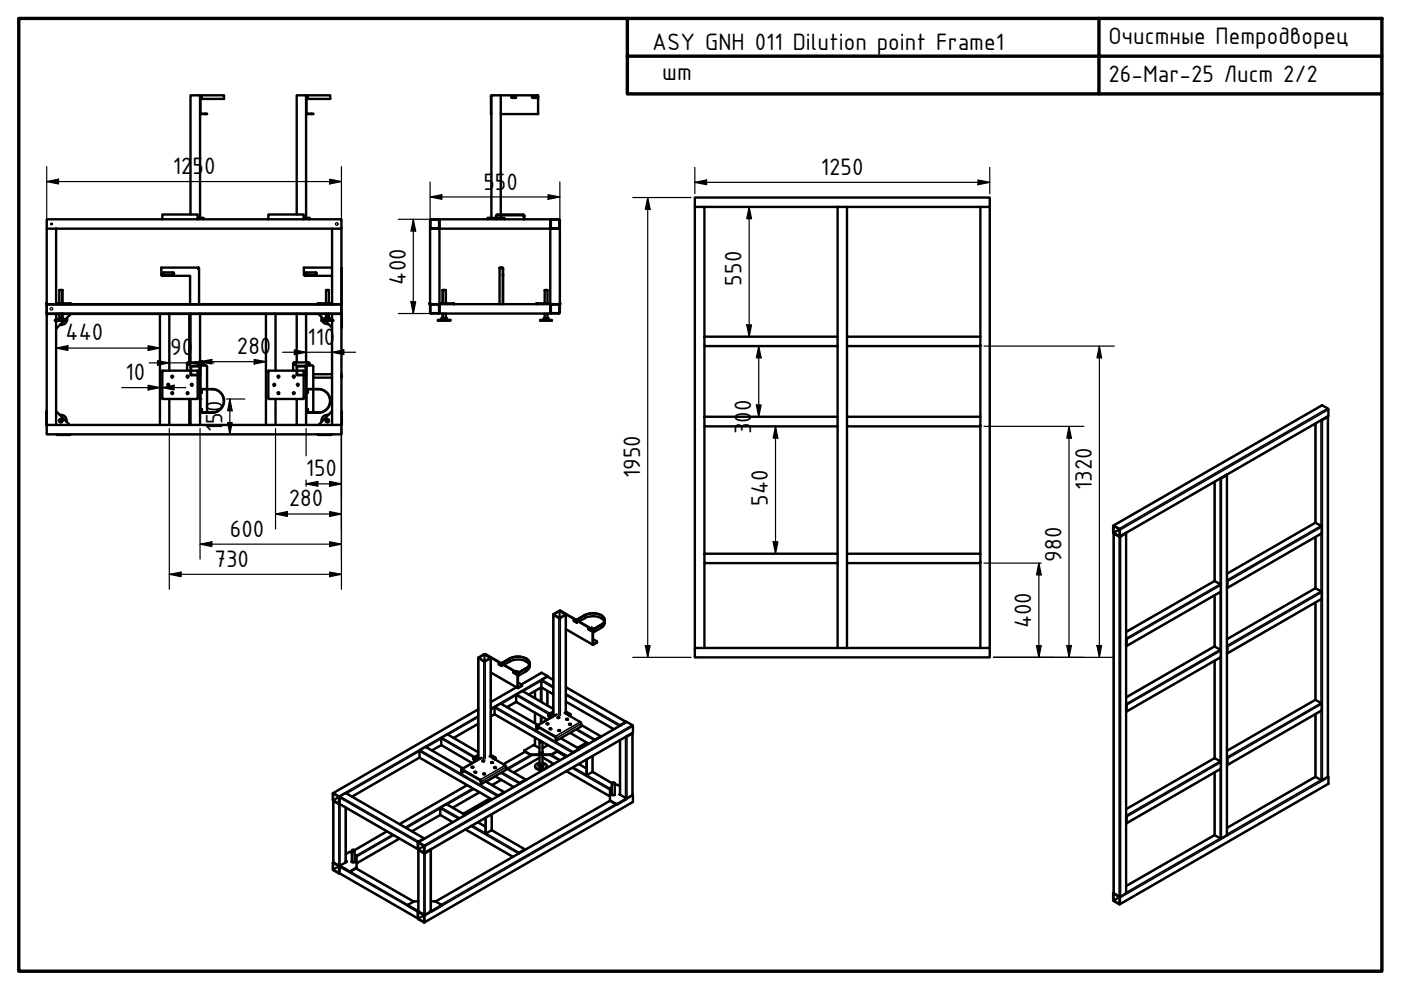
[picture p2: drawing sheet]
<svg xmlns="http://www.w3.org/2000/svg" width="297mm" height="210mm" viewBox="0 0 297 210" stroke-linecap="round" stroke-linejoin="round" font-family="sans-serif">
<defs><g id="words">
<g font-size="5.4">
<text x="138.3" y="10.6">ASY GNH 011 Dilution point Frame1</text>
<text x="235" y="9.4">Очистные Петродворец</text>
<text x="140.4" y="16.9">шт</text>
<text x="235" y="17.4">26-Mar-25 Лист 2/2</text>
<text x="36.6" y="36.9">12</text>
<text x="40.8" y="36.9">5</text>
<text x="43.3" y="36.9">0</text>
<text x="102.5" y="40.2">5</text>
<text x="104.9" y="40.2">5</text>
<text x="107.4" y="40.2">0</text>
<text x="174" y="37.1">1250</text>
<text x="86.1" y="60.3" transform="rotate(-90 86.1 60.3)">400</text>
<text x="157.2" y="60.6" transform="rotate(-90 157.2 60.6)">550</text>
<text x="13.9" y="72.2">440</text>
<text x="36.1" y="75.4">90</text>
<text x="50.2" y="75.1">280</text>
<text x="65.2" y="73.1">110</text>
<text x="26.6" y="80.6">10</text>
<text x="47.2" y="89.9" transform="rotate(-90 47.2 89.9)">50</text>
<text x="159.3" y="89.6" transform="rotate(-90 159.3 89.6)">0</text>
<text x="159.3" y="87.1" transform="rotate(-90 159.3 87.1)">0</text>
<text x="47.2" y="91.7" transform="rotate(-90 47.2 91.7)">1</text>
<text x="159.3" y="92" transform="rotate(-90 159.3 92)">3</text>
<text x="64.8" y="101">150</text>
<text x="135.7" y="101.4" transform="rotate(-90 135.7 101.4)">1950</text>
<text x="61.2" y="107.4">280</text>
<text x="162.8" y="107.2" transform="rotate(-90 162.8 107.2)">540</text>
<text x="231.5" y="103.9" transform="rotate(-90 231.5 103.9)">1320</text>
<text x="48.7" y="113.8">600</text>
<text x="225.1" y="119.1" transform="rotate(-90 225.1 119.1)">980</text>
<text x="45.5" y="120.2">730</text>
<text x="218.7" y="133.2" transform="rotate(-90 218.7 133.2)">400</text>
</g>
</g></defs>
<!-- layer: Visible (ISO) -->
<g fill="none" stroke="#000" stroke-width=".51">
<path d="M42.4 20.2h-2v25.3M42.4 24l.2 .2M42.5 24l.1 .1M42.5 24l-.1-3.8v26M42.6 24.1h1.3l-1.3 .1M42.8 20.2h4.7v.8h-4.7zM64.9 24l.2 .2h1.3l-1.4-.2M64.9 20.2h-2v25.3M65 24l-.1-3.8v26M65.2 20.2h4.8v.8h-4.8zM104.1 20.5l.1 3.7M104.2 20.2l-.1 .3"/>
<path d="M106.2 20.2v25.3M108.5 20.5l-.1 .1 .1 .2M108.5 20.4h.8M109.1 20.4v.4M109.3 20.5l.1 .1-.1 .2h-.8M109.4 20.5v.2M112.9 20.5l-.1 .1 .1 .2M112.9 20.8h.8M112.9 20.4h.8M113.4 20.4v.4M113.8 20.2l.3 .3M113.8 20.2h-9.6v26"/>
<path d="M113.9 20.2h.2v.8M114.1 20.5v3.7h-7.9M9.9 48.5v-2h62.5v2M9.9 48.5h2v16h-2zM11.9 48.5h58.5M34.4 46.5v-1h7.5v1M34.5 58.5h5.8v6M34.5 57.8h2.2l.2 .2-.2 .2h-2h-.2zM41.9 46.2h1.2v.1h-1.2h1.2v.2M42 57l.2-.2v7.7M42 56.9h.1M42.1 56.7h-7.9v1.5l.3 .3"/>
<path d="M42.1 56.7l.1 .1M42.1 56.7l-.1 .3M56.9 46.5v-1h7.5v1M64.4 46.2h1.3v.1h-1.3h1.3v.2M64.8 58.5h5.6M64.9 57.8h2.1l.2 .2-.2 .2h-2.1M65 57.8l-.3 .2 .3 .2M70.4 48.5h2v16h-2zM70.4 56.7h-6v1.5l.3 .3M72.4 56.9v7.4M72.4 56.8h.1M91.2 48.5h2v16h-2z"/>
<path d="M93 46.6v1.8M93 46.5l.2 .2M93 46.6h-1.7v1.7l.1 .1h1.6M93 46.5l-1.8 .1v1.7l.2 .2h1.6M93.2 46.7v-.2h23.5v2h-23.5v-.2M93.2 46.7v1.6M93.2 48.3l-.2 .2M103.7 46.3h-.3v.2M105.2 45.8l.3-.3h5.4l.3 .3M105.2 46.2h-1.8v.1h1.8M105.2 45.8v.7M105.3 46.5v-.7l.2-.2h5.4l.1 .2v.7"/>
<path d="M105.3 46.2h1.6v.1h-1.6h1.6v.2M105.9 56.8h.7l.1 1.7-.1-1.5M105.9 56.8h.6M105.9 56.8v7.7M106.2 45.6v.6M106.5 56.8l.1 .2M106.5 56.8v.1M106.5 56.8l.1 .1M106.6 58.5v6M106.7 58.5v6M111.2 45.8v.7M116.7 48.3l.2 .2"/>
<path d="M116.9 46.6l1.7 .1-.1 1.7h-1.6M116.9 46.5l1.7 .1 .1 1.7-.2 .2M116.9 46.6v1.8M116.9 46.5l-.2 .2M118.5 48.5h.2v16h-.2M118.5 48.5h-1.8v15.8M147.3 43.9v-2h62.5v2M149.4 43.9h30.2v27.5M177.6 43.9v27.5M179.6 43.9h28.3M207.9 43.9h1.9v93.5h-62.5v-93.5h2.1v27.5M207.9 43.9v27.5"/>
<path d="M9.9 64.3v2.2h62.5v-2.2M9.9 66.6h2v23.5h-2zM9.9 66.6v-2h62.5v2M11.9 64.3h3v.2h-2.9v-.2M11.9 64.5h.1M11.9 66.6h22M12.1 66.6l-.2 .1M12.5 67.5h.9M12.5 67.5h.1M12.6 61.5h.6v2.8M12.6 61.5h.7M12.6 61.5v2.8"/>
<path d="M12.6 66.5v1M12.7 67.5v.3M13.2 61.5h.1M13.2 66.5v1M13.3 67.8v-.3h.1v.3h-1M13.3 67.5h-.9v.3M13.3 61.5v2.8M13.3 66.5v1M13.3 67.5h.1M13.4 67.8h.1M13.4 67.5v.3M13.4 67.5h.1"/>
<path d="M14.1 67.8l.1 .2h-2.6v-.2h2.5v.2M14.2 67.4a1.25 1.25 0 0 1-1.5 1.5M14.9 64.3l.1 .2M14.9 64.5h52.5M15 66.6l-3.1 3.1M35.9 66.6v12M39.7 79.7v.3M39.9 76.8l-.3 .3 .1 1.5M40 79.8l-.2 .2M40 76.8h2.8M40.1 66.6v10.2M40.1 77.1v.2"/>
<path d="M40.4 78.6h-6v6h7.5v-5M40.4 66.6v10.2M40.4 77.8v1.6M40.4 79.4l.2 .2h1.6l.2-.2M40.4 77.8l.2-.2h1.6l.2 .2M40.5 78.6h1.4v.9M40.5 79.4h1.8M40.6 77.7h1.6M40.6 77.7l-.1 1.7M42.2 77.7l.1 1.7M42.4 77.5l.1 10zM42.4 66.6v10.2"/>
<path d="M42.5 77.5h1.1M42.9 76.8l.3 .3M43.1 77.1v.4M43.6 77.4l.3 .4v9.4l-.2 .3M56.4 66.6h-22.5v23.5h2M58.4 66.6v12M62.1 79.7v.3M62.4 76.8h3M62.5 76.8l-.4 .3v1.5M62.5 79.8l-.2 .2M62.9 79.4l.2 .2M62.9 78.6h-6v6h7.5v-5"/>
<path d="M62.9 66.6v10.2M63 78.6h1.4v.9M63 79.4l.1 .1M63.1 77.7l-.1 1.7M63.1 77.6l-.2 .2v1.6M63.1 79.5h1.6M63.1 79.6h1.6M63.1 77.7h1.6M63.1 77.6h1.6M64.7 77.6l.2 .2M64.7 77.7l.1 1.7M64.8 79.4l-.1 .1"/>
<path d="M64.9 77.5l.1 10zM64.9 66.6v10.2M64.9 79.4l-.2 .2M65 77.5h1.1M65.3 76.8l.3 .2 .1 .5M66.1 77.4l.3 .4v9.4l-.2 .3M66.4 79.3h4M67.5 64.4l-.1 .2M67.5 64.4h2.7l.1 .2M67.5 66.6l2.9 2.9M68.2 67.8h2.5v.2h-2.5zM68.2 67.2a1.25 1.25 0 0 0 1.4 1.5"/>
<path d="M68.9 67.8h1M68.9 67.8v-.3h.3v.3M68.9 67.8h.1M69 67.5h.8M69 67.5h.1M69.1 61.5h.6M69.1 61.5v2.8M69.1 66.5v1M69.2 67.5h.5v.3M69.7 66.5v1h.2v.3M69.7 61.5v2.8M69.8 67.5h.1"/>
<path d="M69.9 67.8h-.1M70.3 64.3v.2h-2.9v-.2h3M70.3 64.5h.1M70.4 66.6h-14v23.5h2M70.4 66.6h2v23.5h-2zM72.4 79.3v.7M72.4 66.6v2.9M91.2 64.7v1.7l1.8 .1M91.2 64.3h-.2v.2h.2M91.3 64.7v1.7h1.7M91.4 64.5l-.2 .2M91.4 64.5h1.6"/>
<path d="M93 64.5l.2 .2M93 64.6l.1 .1M93 64.6l-1.7 .1M93 67.8h2.5v.2h-2.5zM93 67.8h-.2v.2h.2M93.1 64.7l-.1 1.7M93.2 64.3h.1v.2M93.2 66.3l-.2 .2M93.3 64.3h3v.2M93.6 67.8h.2M93.6 67.8h.1M93.7 67.5h.1"/>
<path d="M93.7 67.8h1.1M93.7 67.8v-.3h1.1l-.1 .3M93.7 67.5h-.1v.3M93.7 67.8h.1M93.8 66.5v1h-.1M93.8 61.5h.7M93.8 67.5h.9M93.8 61.5v2.8M93.8 67.5h.1M93.9 66.5v1M94 61.5h-.2M94 67.5v.3"/>
<path d="M94.5 61.5h-.6v2.8M94.5 61.5v2.8M94.5 66.5v1.3M94.7 67.5h.1M113.7 64.3h3v.2h-3zM113.7 64.5h-20.5v1.8M114.5 67.8h2.5v.2h-2.5zM115.4 67.5h.8M115.4 67.5h.1M115.4 67.8v-.3h-.1v.3h.9M115.4 67.5h.9v.3M115.5 61.5h.6"/>
<path d="M115.5 61.5v2.8M115.5 66.5v1M115.9 67.5v.3M116.1 61.5v2.8M116.1 66.5v1M116.2 67.5h.1M116.7 66.3l.2 .2M116.8 64.7l.1 1.7M116.9 64.6l1.7 .1M116.9 64.6l-.1 .1M116.9 64.5l-.2 .2M118.5 64.5l.2 .2"/>
<path d="M118.5 64.5h-1.8v2h-23.5v-.2M118.6 64.7l-.1 1.7h-1.6M118.7 64.7l-.1 1.7-1.7 .1M118.7 64.3h.1l-.1 .2M149.4 71.4h28.2v2h-28.2zM149.4 73.4v15M177.6 73.4v15M179.6 71.4h28.3v2h-28.3zM179.6 73.4v15M207.9 73.4v15M9.8 87.3v2.6M9.8 89.9l.1 .1"/>
<path d="M9.9 87.2l-.1 .1M9.9 90.1v2h62.5v-2M11.9 90.1h22M11.9 87.2l2.9 2.9M12 92.1l.1 .1M12.7 88a1.25 1.25 0 0 1 1.4 1.4M14.9 92.1l-.1 .1h-2.7M35.9 84.6v5.5M35.9 90.1h4.5M40.1 84.6v5.5M40.4 84.6v5.5h16M41.9 80.3h.5"/>
<path d="M42.4 87.5v2.6M42.8 86.8v.6l-.3 .1M42.8 83.2h.1M42.8 82.6v-.1a4.5 4.5 0 0 1 3.7 .6 2.48 2.48 0 0 1 .8 2.7 2.48 2.48 0 0 1-2.3 1.7M42.8 87.4h.1M42.8 82.6v.6M42.8 82.6h.1M42.8 82.5a4.1 4.1 0 0 1 4.1 .9 2.52 2.52 0 0 1 .4 2.7 2.52 2.52 0 0 1-2.3 1.4M45 87.5h-2.2h2.2M58.4 84.6v5.5M58.4 90.1h4.5M62.9 84.6v5.5h7.5"/>
<path d="M64.4 80.3h.5M64.9 87.5v2.6M65.2 82.6v.6l.1-.6M65.2 87.4l.1-.6v.6l-.3 .1M65.3 87.4h.1M65.3 82.5a4.5 4.5 0 0 1 3.7 .6 2.48 2.48 0 0 1 .8 2.7 2.48 2.48 0 0 1-2.3 1.7M65.3 82.5a4.1 4.1 0 0 1 4.2 .9 2.52 2.52 0 0 1 .3 2.7 2.52 2.52 0 0 1-2.3 1.4M65.3 82.5v.1M65.3 82.6h.1M66.4 80.1h4M67.4 92.1l.1 .1M67.5 87.5h-2.2h2.2"/>
<path d="M69.6 88a1.25 1.25 0 0 0-1.4 1.4M70.3 92.1l-.1 .1h-2.7M70.4 87.2l-2.9 2.9M72.4 87.2l.1 .1M72.5 87.3v2.6M72.5 89.9l-.1 .1M149.4 88.4h28.2v2h-28.2zM149.4 90.4v27M177.6 90.4v27M179.6 88.4h28.3v2h-28.3zM179.6 90.4v27M207.9 90.4v27"/>
<path d="M278.9 89.8v21M281.4 88.3l-1.2 .7M281.5 88.3l-1.3 .8M281.6 88.3v76.4l-1.3 .7-1.4-.7v-13.3M149.4 117.4h28.2v2h-28.2zM149.4 119.4v18M177.6 119.4v18M179.6 117.4h28.3v2h-28.3zM179.6 119.4v18M207.9 119.4v18M236.1 111.4l44.2-25.5 1.3 .8v1.5l-44.2 25.6M236.1 111.5l1.3 .7v1.5l-1.3-.7z"/>
<path d="M236.1 113l.1 76.4M237.4 113.7v-1.4l-1.2-.9-.2 .1v1.4l1.3 .9M237.4 113.7l-.1 .1M238.7 113l-1.3 .7M238.8 113l-1.2 .8h-.3M238.8 113v76.4l-1.2 .7h-.3M257.5 102.2v21M260.1 100.7l-1.3 .7M260.1 100.6v.1l-1.4 .7M260.1 100.6v76.5l-1.4 .7-1.2-.8M278.9 113.9v10.8M278.9 110.8l1.3 .8v1.5l-20 11.6"/>
<path d="M278.9 110.8l-18.8 10.8M101.4 139.5v21.3l.2 .1M101.4 139.4l1.3-.7 1.4 .7v.1l-1.4 .8zM101.5 139.4l1.3-.6 1.2 .7-1.3 .7zM102.7 138.7h.1M102.8 138.7h.1M102.8 138.7l6.8 3.9 .2 .2 .1 3 .7-.4 .1-.2-.9-.5M102.9 138.7l6.6 3.9 .2 .2v3.1l.9-.4 .1-.2M104.1 139.5v21M108 139.6a3.4 3.4 0 0 1 4.2 .7l.1 .5-.5 .7-1.8 1.1-.5-.3M117.3 130.3l1.4-.8 1.3 .8-1.4 .8zM117.3 130.3v21.3l.3 .1"/>
<path d="M117.4 130.3l1.2-.7 1.3 .7-1.2 .7zM118.7 129.5h.1M118.7 129.5l.1 .1M118.7 129.5l6.8 3.9 .2 .3 .1 2.9 .7-.4 .1-.2-.9-.5M118.8 129.6l6.6 3.8 .2 .3v3l.9-.4 .1-.2M120 130.3v21M120 133.4l5.7 3.3M121.6 131.5l.7 .3v.2l-.6-.3zM121.7 131.5l.6 .5M122.4 131.4h.1M122.4 131.4v.1M122.4 131.4l.5 .2v.3"/>
<path d="M122.4 131.4l.5 .4M122.9 131.7l1.1-.6a3.3 3.3 0 0 1 4.1 .7M124 130.4l-1.6 .9 1.6-.9M124 130.4a3.3 3.3 0 0 1 4.1 .7 1.09 1.09 0 0 1-.6 1.4l-1.6 .9 1.6-.9a1.1 1.1 0 0 0 .7-1.1 1.1 1.1 0 0 0-.9-1 4.2 4.2 0 0 0-3.3 0zM124.7 133.3l.7 .3v.2l-.6-.4zM124.8 133.2l.1 .2 .6 .4M125.3 133.6l.2 .1M125.4 133.1l.5 .3zM125.4 133.2l-.1 .1M125.6 133.4l.1 .3M125.9 133.4h.1M128.2 131.5v.7l-.3 .6-2 1.2-.2-.1"/>
<path d="M147.3 137.4v2h62.5v-2M238.8 136.9h.1M238.8 135.4v1.6M238.8 135.5v.1M257.5 137l1.3 .8v1.6l-20 11.5M257.5 123.2l1.3 .7v1.6l-20 11.5M257.5 137l-18.7 10.8M257.5 123.2l-18.7 10.8M257.5 126.3v10.7M260.1 137v1.6M260.1 137l.1 .2M260.1 135.5l18.8-10.8 1.3 .8v1.5l-20 11.6"/>
<path d="M260.1 123.2v1.5M260.1 123.1l.1 .2M260.1 124.6h.1M260.2 138.4h-.1M278.9 127.8v20.6M93.6 158l-2 1.1M101.4 159.5l-6.5-3.8-1.3 .8v1.5l6.5 3.8M101.4 150.4l-30.8 17.8M101.4 153.5l-5.2 3M104.1 142.6l5.7 3.3M104.9 151.4l-.8 .5M105.7 140.6l.6 .3 .1 .3-.6-.3z"/>
<path d="M105.8 140.6l.1 .3 .5 .3M106.5 140.6v.1M106.5 140.6l1.6-1a3.5 3.5 0 0 1 4 .6l.2 .3-.2 .7-.6 .5M106.6 140.5l.3 .3-.4-.2M107 141l-.1-.2 .1 .3M107 140.9l1.1-.6a3.3 3.3 0 0 1 4.1 .6M108.8 142.5l.7 .3 .1 .2-.8-.4zM108.9 142.4l.1 .2 .6 .4-.1-.2M109.5 148.9v-1.6l1.3-.8 6.5 3.8M109.5 148.9l6.5 3.7M109.5 145.7l-5.4 3.2M109.5 148.8l-2 1.1"/>
<path d="M109.5 142.3h.1M109.5 142.3v.2M109.5 142.3l.6 .3M109.6 142.6l.2 .2M111.2 159.1v.2l1.2 .8h4.5l1.3-.8M111.3 159.4l-4.6 2.6M112.3 140.6v.8l-.3 .6-1.9 1.2-.3-.1M113.4 146.5v1.5M113.4 151.1v2.2M113.4 156.4v1.7M114.1 153.7l-7.9-4.5-1.3 .8v1.5l15.3 8.8M114.4 158.6l-1.2-.6-2 1.2 1.2 .7h4.5l1.3-.7v.1"/>
<path d="M114.4 159.4a.32 .32 0 0 0 .3 .4 .32 .32 0 0 0 .3-.4M114.4 154.3l-.6 .4 .1-.7 3.9 2.3v.7l.1 .1v-.7l-.2-.3-3.8-2.2h-.2l.1 .8M114.4 157.2v2.5M114.5 157.1l-.1 .1 .2 .2 .4-.1M114.5 157.1h.1M114.6 157.1l-.2 .1 .2 .2 .3-.1M114.7 145.8h.1M114.8 145.7l-2.7 1.6M115 157.3v2.4M115.9 153.5h.3M116.1 146.5v3.1M116.1 153.5v.1"/>
<path d="M116.1 158h.1M116.2 143.5l-1.4-.9-4.3 2.5M116.2 158l-1.2 .6M116.3 151.7l.6 .4M116.3 151.5v.3l.5 .4M116.5 154.5l.3-.1 .1 .2h-.4zM116.5 151.6h.3M116.5 154.6h.4M117.3 144.2l-1.2-.8-1.3 .9v1.5l2.5 1.4M117.3 150.8l-1 .7 .8 .5M118 151.5l-4.3 2.4M118.2 152.2h.3"/>
<path d="M118.2 159.4l1.5 .8 .2 .3M118.3 152.2h.1M118.4 154.8h.3v.1l-.3 .1zM118.4 155h.3M118.9 156.5l4 2.3M119.7 151.1l3.4 2 .1 .2v.7l-5.3 3.1M120 150.8l1 .7-.3 .2M120 145.7l12.8 7.3M120 148.8l10.1 5.8M120.1 152.5h.3M120.4 151.6h.4M120.7 153.6h.3"/>
<path d="M120.9 155.4l3.9 2.3M121 151.7l-.2 .1M121 151.5l-.1 .4M122.8 158.8l-1.2 .8M122.9 158.8l-1.4 .8M123.2 153.7l4.2 2.4M124.4 157.5l-2 1.1M127.4 156.2l-1.2 .7M127.5 156.1l-1.4 .8M131.4 156.9v11.6M132.7 153.1l-1.2 .8M132.8 153.1l-1.4 .8"/>
<path d="M134 155.5l-1.2 .6M134.1 155.4l-1.4 .8M134.1 155.5v13l-1.3 .8M238.8 150.8h.1M238.8 149.3v1.6M238.8 149.4v.1M257.5 140.1v20.7M278.9 148.4l1.3 .8v1.5l-20 11.5M278.9 148.4l-18.8 10.8M70.7 168.2l1.2 .8v1.4l-1.2-.7zM70.7 169.8v13.1M71.8 170.4l.3 .1"/>
<path d="M72 169.1l.1-.3 1.3-.6 16.6 9.6M72 170.4v.1M72 169.1l-.2-.3-1.2-.6v1.5l1.2 .7M72 170.4h-.2M72 169.1v1.3M72 170.4l-.1 .1M72 170.5l16.6 9.6M73.3 171.2l-.1 11.7M82 176.2l-6.9 4.1M84.7 177.8l-9.1 5.3M88.6 178.7l1.3 .7v1.4l-1.3-.7zM88.6 178.7l.1-.1 1.3 .7v1.5l-.1 .1"/>
<path d="M88.6 180l.1 .2 1.2 .7M88.6 178.6l44.2-25.6 1.4 .8v1.6l-44.2 25.5M88.9 160.6l.1-1.5 1.3-.8 7.9 4.6M88.9 160.6l15.4 8.9M88.9 160.6l-14.3 8.3M89.9 177.9l-1.2 .6M89.9 177.9h.1M90 177.8l-1.3 .6-.1 .3M93.4 172.8v-1.5l1.3-.8 3.6 2.1v.1l.3 .2M93.4 172.8l-6 3.4M93.4 172.8l2.6 1.5M98.5 163.5l-.6 .4 .1-.7 3.9 2.3 .1 .8v-.7l-.2-.3-3.8-2.2h-.2l.1 .8"/>
<path d="M98.7 175.9l10 5.8M99 166.5l-14.3 8.2M100 162.6l.4 .1h-.3zM100 162.7h.3M100.4 160.8l.6 .5M100.4 160.7v.4l.5 .2M100.6 160.8h.3M100.6 163.8h.4M101.3 174.3l1.7 1M101.4 160l-1 .7 .7 .5M101.7 168l-5.7 3.3M102.1 160.7l-4.3 2.4"/>
<path d="M102.3 161.4h.3M102.4 161.3l.1 .1M102.4 164h.4v.1l-.3 .1zM102.5 164.1h.3M103 165.7l3.9 2.3M103 173.4v3.3M103.8 160.3l3.3 2 .2 .2v.7l-5.3 3.1M104.1 160l1 .7-.3 .2M104.1 161.6h.4v.1l-.3 .1zM104.1 161.7h.4M104.1 169.6l-.3-.3-5.4 3.1-.1 .2 .3 .2M104.2 176l7.1 4.1"/>
<path d="M104.3 172.6v3.4l-1.3 .7v-3.3M104.5 160.8h.4M104.8 162.8h.3M104.9 164.6l4 2.3M105.1 160.8l-.2 .2M105.1 160.7l-.1 .4M106.3 165.4l-1.9 1.1M106.9 168l-1.2 .8M107 168l-1.4 .8M107.3 162.9l4.2 2.4-1.3 .8M110.3 166v.1M111.5 165.4l-1.2 .6"/>
<path d="M113.5 162.4a1.3 1.3 0 0 0 1.8 .8M114.2 162.2l.4 .2v.3M114.3 162.1a.44 .44 0 0 0 .4 .3 .44 .44 0 0 0 .4-.3M114.4 160.1v2l.1 .2h.4l.1-.2v-2M114.4 161.7l-.3 .1a.66 .66 0 0 0-.6 .7 .66 .66 0 0 0 .8 .6 1.25 1.25 0 0 0 1.7-.7l-.3-.4-.7-.3M114.4 160.7l-5.5 3.1M114.6 162.4h.5v.2M115 160.6l2.4 1.4M115.2 162.1v.2a.59 .59 0 0 1-1 .2l.2-.6a.33 .33 0 0 0 .3 .5 .33 .33 0 0 0 .3-.5l.2 .2-.1 .3M116 162.4l-.2 .5M119.8 160.1l-.1 .1 .2 .3M119.9 160.5h.1"/>
<path d="M120.1 163.5l9.2 5.4M122.7 162l1.6 .9M124.4 161v3.4M125.6 160.3v3.3l-1.2 .8-.1-3.3M125.6 163.6l4.2 2.4M129.3 169.8l-37 21.3M129.7 166.9l-.4 .2v2.7M129.7 168.3a.32 .32 0 0 0 .3 .3 .32 .32 0 0 0 .3-.3M129.7 166.1v2.4M129.8 166a.26 .26 0 0 0 .2 .3 .26 .26 0 0 0 .3-.3h-.1M130.3 166.6l.6-.2 .5 .3M130.3 166.4l.2 .1"/>
<path d="M130.3 166.1v2.4M131.4 168.5l1.4 .8-1.9 1.1-1.6-.8M131.4 168.5h.1M131.4 168.3v.2M132.8 169.3v.2l-1.9 1.1-1.6-.8M134.1 168.5l.1 1.6-44.2 25.5M238.8 173v1.6M238.8 173.1v.1M257.5 160.8l1.3 .7v1.5l-20 11.6M257.5 160.8l-18.7 10.7M257.5 163.8v13.2M257.5 177.1l-18.7 10.7"/>
<path d="M260.1 160.8h.1M260.1 160.6l.1 .2M260.2 160.8l-.1 1.4M260.2 162.1l-.1 .1M278.9 164.7l-18.8 10.8M281.6 164.6v1.6l-44.2 25.5M70.6 182.9h.1M70.7 182.9l1.2 .8v1.4l-1.2-.7zM70.7 182.9h-.1v1.5l1.2 .8 .2-.1M70.7 182.9l1.1 .6M71.8 183.5l.2 .3M71.8 183.5h.3"/>
<path d="M72 185.1l16.6 9.6M72 183.8v1.3M72 185.1l-.1 .1M72.1 183.5l-.1 .3M72.2 183.5v.1l1.9 1.1 1.5-.8M72.2 183.5h-.1M73.3 182.5l.2 .2M73.3 182.6l.2 .1M73.5 182.7l-1.3 .8M74.6 180.8l-.4-.2-.9 .5M74.6 182.6a.3 .3 0 0 0 .3 .3 .3 .3 0 0 0 .3-.3M74.6 180.6l-.2 .1"/>
<path d="M74.6 182.7h-.1M74.6 180.4v2.4M74.7 180.2h.1a.22 .22 0 0 1 .3 0 .22 .22 0 0 1-.1 .3 .22 .22 0 0 1-.3-.1zM74.7 180.2a.24 .24 0 0 0 .2 .4 .24 .24 0 0 0 .2-.3v-.1M75.2 181.2l.4 .3v2.6l-1.5 .7-1.9-1.1-.1-.2M75.2 182.7h.1M75.2 180.4v2.4M75.5 184.1l12.2 7M86.5 191.9v.2l1.9 1.1 .3-.1M86.5 192l1.9 1.1h.3M88.6 194.7l.1 .2 1.2 .7M88.6 193.4v1.3"/>
<path d="M88.6 193.4l1.3 .7v1.4M88.6 194.7l1.3 .8M88.7 193.2l-.1 .2M88.7 193.2v.1M88.7 191.1h-.9l-1.3 .9M88.7 193.2l-.1 .1M88.7 180.2v13M88.7 193.3l-.1 .1M88.7 193.3l1.2 .6M89.9 193.9l.1 .2v1.5h-.1M91.2 180.1l-1.2 .8M91.3 180.1l-1.2 .8h-.2"/>
<path d="M91.4 180.1v13.1l-1.4 .8-.1-.1M91.4 191.1h.9l1.3 .8-1.9 1.2-.3-.1M93.6 191.9v.2l-1.9 1.1-.3-.1M111.3 180.2l-1.2 .7M111.4 180.1l-1.4 .8M236.1 189.5l1.3 .7v1.5l-1.3-.8zM236.1 189.4h.1M236.2 189.4l-.2 .1v1.4l1.4 .8v-1.4l-.1-.2M236.2 189.4l1.1 .7"/>
<circle cx="113.7" cy="20.6" r=".15"/>
<circle cx="13" cy="67.6" r=".36"/>
<circle cx="13" cy="67.6" r=".32"/>
<circle cx="13" cy="67.6" r=".28"/>
<circle cx="36.5" cy="79.8" r=".19"/>
<circle cx="39.8" cy="79.8" r=".19"/>
<circle cx="40" cy="77.2" r=".19"/>
<circle cx="42.8" cy="77.2" r=".19"/>
<circle cx="59" cy="79.8" r=".19"/>
<circle cx="62.3" cy="79.8" r=".19"/>
<circle cx="62.5" cy="77.2" r=".19"/>
<circle cx="65.3" cy="77.2" r=".19"/>
<circle cx="69.4" cy="67.5" r=".32"/>
<circle cx="69.4" cy="67.5" r=".28"/>
<circle cx="69.4" cy="67.5" r=".36"/>
<circle cx="12.9" cy="89.2" r=".36"/>
<circle cx="12.9" cy="89.2" r=".32"/>
<circle cx="12.9" cy="89.2" r=".28"/>
<circle cx="35.7" cy="81.6" r=".19"/>
<circle cx="36.5" cy="83.3" r=".19"/>
<circle cx="39.8" cy="83.3" r=".19"/>
<circle cx="40.7" cy="81.6" r=".19"/>
<circle cx="58.1" cy="81.6" r=".19"/>
<circle cx="59" cy="83.3" r=".19"/>
<circle cx="62.3" cy="83.3" r=".19"/>
<circle cx="63.1" cy="81.6" r=".19"/>
<circle cx="69.4" cy="89.2" r=".32"/>
<circle cx="69.4" cy="89.2" r=".28"/>
<circle cx="69.4" cy="89.2" r=".36"/>
<circle cx="116.1" cy="153.5" r=".15"/>
<circle cx="116.6" cy="151.5" r=".17"/>
<circle cx="118.4" cy="152.2" r=".17"/>
<circle cx="120.2" cy="152.5" r=".16"/>
<circle cx="120.6" cy="151.5" r=".17"/>
<circle cx="120.8" cy="153.6" r=".15"/>
<circle cx="100.7" cy="160.7" r=".17"/>
<circle cx="100.8" cy="163.7" r=".15"/>
<circle cx="102.4" cy="161.3" r=".17"/>
<circle cx="104.7" cy="160.7" r=".17"/>
<circle cx="104.9" cy="162.8" r=".16"/>
<circle cx="130" cy="166.1" r=".22"/>
</g>
<g fill="#000">
<circle cx="13.3" cy="67.8" r=".25"/>
<circle cx="115.3" cy="67.8" r=".25"/>
<circle cx="129.8" cy="166" r=".25"/>
<circle cx="238.8" cy="174.5" r=".25"/>
</g>
<!-- layer: Visible Narrow (ISO) -->
<g fill="none" stroke="#000" stroke-width=".34">
<path d="M278.9 89.8v21l-18.8 10.9M280.1 89.1v22.4l-20 11.5M280.4 86l-44.2 25.4M280.4 89v76.4M281.4 88.3l.1 76.4M281.5 86.6l-44.2 25.5M281.6 86.8l-44.2 25.6M281.6 88.2l-44.2 25.5M236.2 111.5l-.1 .1M236.2 113.1v76.3M237.3 112.2l-1.2 .7M237.3 113.8v76.3"/>
<path d="M237.4 113.6l-.1 .1M237.4 112.3l-1.2 .7M237.5 113.7h.1M237.6 113.8v76.3M238.7 113.1v76.3M257.6 102.1v21.1l-18.8 10.8M258.7 101.4v22.4l-19.9 11.6M258.9 101.3l.1 76.4M260.1 100.7v76.4M278.9 113.8v10.9l-18.8 10.9M280.1 113.2v12.2l-20 11.5M280.2 111.7l-20 11.6"/>
<path d="M280.2 113l-20 11.6M101.5 139.5v21.3M101.5 139.4v.1M102.7 138.8v1.4M102.8 138.8v1.4M103 138.7h-.1M103.9 139.4v.1M104 139.5v21M108 139.6l.1 .7M111.5 139.6h.1M117.3 130.4v21.2M117.4 130.2v.1"/>
<path d="M118.5 131v20.7M118.6 129.6v1.4M118.7 129.6v1.4M118.8 131v20.7M118.9 129.5l-.1 .1M119.8 130.2v.1M119.9 130.4v20.9M120 133.4l5.8 3.3M121.8 131.7h-.1M122.3 132h.1M122.4 131.3v.3M122.8 131.6h.1"/>
<path d="M122.9 131.7v.1M124 130.4v.7M124.9 133.4l-.1 .1M125.4 133.7l-.1 .1M125.5 133.1l-.1 .1M125.5 133.4h-.1M125.7 133.7h-.1M125.9 133.4v.6M126.5 136.2v.1M127.5 132.5v.6M127.5 130.4h.1M257.6 126.2v10.9l-18.8 10.8"/>
<path d="M258.7 125.5v12.2l-19.9 11.5M258.7 139.4v22l-19.9 11.5M258.8 139.3l-20 11.5M258.8 138l-20 11.5M258.8 125.4l-20 11.5M258.8 124.1l-20 11.5M260.1 137.1h.1M260.1 124.6h.1M260.1 123.2h.1M260.2 138.4h-.1M278.9 127.7v20.7l-18.8 10.8M280.1 127.1v22l-20 11.4"/>
<path d="M280.2 125.6l-20 11.6M280.2 126.9l-20 11.5M89.1 159l16.6 9.6M90.2 158.4l7.9 4.6M90.4 158.4l3.2-1.8 6.9 4M91.6 159.1l2-1.2 6.6 3.9M93.7 156.4l7 4.1M94.8 155.7l6.6 3.8M101.4 150.5l-30.7 17.7M101.4 151.8l-29.6 17M101.4 152.1l-6.4 3.7M101.4 153.4l-5.3 3"/>
<path d="M102.6 140.2v20.7M102.9 140.2v20.7M104.1 142.6l5.8 3.3M104.1 150.6l.8-.5 16.5 9.6M104.1 151.9l.8-.5 15.4 8.9M105 149.8l16.6 9.6M105.9 140.9h-.1M106.1 149.2l7.9 4.6M106.3 149.2l3.1-1.8 6.9 4M106.4 141.2h-.1M106.5 140.5v.3M107 140.9h.1"/>
<path d="M107.4 149.9l2-1.2 6.7 3.9M109 142.6l-.1 .1M109.5 145.8l-5.4 3.1M109.5 142.9l-.1 .1M109.6 142.3h-.1M109.6 147.2l7 4.1M109.6 142.6h-.1M109.8 142.9h-.1M110 142.6l-.1 .6M110 142.6l.1 .6M110.6 145.4v.1M110.7 146.5l6.6 3.8"/>
<path d="M111.2 159.2v.1M111.3 159.4l-4.5 2.7M111.5 141.7l.1 .6M112.4 159.9v.2M112.6 159.9v.2M113.5 146.5v1.6M113.5 151.1v2.3M113.5 156.4v1.7M114.6 145.9v2.8M114.6 151.8v1.6M114.9 144.1l2.4 1.4M114.9 142.7l-4.3 2.4"/>
<path d="M114.9 145.9v3M114.9 151.9v1.4M116 143.5l1.3 .7M116 143.3l-11.9 6.9M116 146.5v3M116 153.5v.1M116 157.9v.1M116.4 151.7v.2M116.8 159.9v.2M116.9 159.9v.2M117.3 145.9l-2.5-1.5-3.9 2.2M117.3 147.2l-2.5-1.5-2.7 1.5"/>
<path d="M118.1 159.4l1.6 .9M118.2 151.5l-4.3 2.4v.2h-.2M118.2 159.2v.1M118.5 152.2h.1M118.9 156.6l3.8 2.2M120 147.4l11.3 6.5M120 148.7l10.2 5.9M120 147.1l11.5 6.6M120 145.8l12.6 7.3M120.7 153.6l.1 .1M120.9 155.4l4 2.3M120.9 151.7v.2"/>
<path d="M122 154.7l4 2.3M122.3 154.5l3.9 2.3M122.7 158.9h.1M123 153.1l-5.3 3v.2M123.2 153.8l4.1 2.3M123.2 153.4l-5.3 3.1-.1-.1M124.8 157.7l-1.9 1.1M126.2 156.9h.1M131.5 156.9v11.6M132.6 153.1l.1 .1M132.6 156.2v13M132.9 153.1l-44.2 25.5"/>
<path d="M132.9 156.2v13M134.1 153.7l-44.2 25.6M134.1 155.5v13.1M134.2 154l-44.2 25.5M134.2 155.3l-44.2 25.5M257.6 140.1v20.7l-18.8 10.8M278.9 151.4v13.3l-18.8 10.9M280.1 150.8v14.6l-20 11.5M280.2 149.3l-20.1 11.5M280.2 150.6l-20 11.6M70.7 168.2l-.1 .1M70.7 169.8l-.1 13.2"/>
<path d="M71.8 168.9l-1.2 .7M71.8 170.4v13.1M71.9 169.1l-1.2 .6M71.9 170.3l-.1 .1M72 169.1l16.7 9.6M72 170.4l16.6 9.6M72.1 168.8l16.6 9.6M72.1 170.5v13M73.2 168.2l16.7 9.6M73.2 171.2v11.7M73.4 168.2l15.5-8.9 16.6 9.5M74.6 168.9l14.3-8.3 15.5 8.9"/>
<path d="M82.1 176.3l-6.9 4M83.2 177l-7.6 4.4M83.5 177.1l-7.9 4.6M84.6 177.8l-9 5.2M88.7 178.5h.1M89.9 179.3l-1.3 .7M89.9 179.5l-1.2 .6M93.5 171.2l4 2.3M94.6 170.5l3.7 2.1M96.1 174.3l-2.8-1.6-6 3.5M97.2 173.6l-3.9-2.2-7.1 4.2M98.4 172.7v.1"/>
<path d="M98.7 175.8l10.1 5.8M99.1 166.5l-14.3 8.3M99.9 175.2l10 5.8M100.1 175l2.9 1.6M100.2 167.1l-14.3 8.3M100.5 160.8v.3M100.5 167.3l-5.7 3.3M101.3 174.3l1.7 1M101.6 168l-5.6 3.2M102.2 160.7l-4.2 2.4v.2h-.2M102.6 161.3v.1M103 165.7l3.8 2.3"/>
<path d="M103 176.7l7.1 4.1M104.1 169.6l-5.5 3.3M104.2 172.6v3.4l7.1 4.1M104.8 162.8l.1 .1M105 164.6l4 2.2M105 160.8v.3M105.1 164.6l-2 1.2M106.1 163.9l4 2.3M106.2 165.3l-1.9 1.1M106.4 163.7l3.9 2.3M106.8 168v.1M107.1 162.3l-5.3 3v.2"/>
<path d="M107.3 163l4.1 2.3M107.3 162.6l-5.3 3.1-.1-.1M110.3 166h.1M112.5 160.1l-5.1 2.9M113 160.1l-5.3 3M114.4 160.6l-5.5 3.2M115 160.5l2.4 1.4M116.5 160.1l2.1 1.2M117 160l1.9 1.1M119.8 160.3v.1M120.1 163.5l9.2 5.3M120.2 160.3l-.3 .2"/>
<path d="M121.2 162.8l8.1 4.7M121.5 162.7l2.8 1.6M122.6 162l1.7 1M124.5 164.4l4.8 2.7M125.6 163.7l4.1 2.4M125.6 160.3v3.4M129.4 169.7l-37 21.4M130.3 166.4l.1 .1M130.5 170.5l-37 21.3M130.6 170.4v.2M130.9 170.4v.2M131.4 168.3v.2"/>
<path d="M132.7 169.3v.2M134.2 168.7l-44.2 25.5M134.2 170l-44.2 25.5M257.6 163.8v13.3l-18.8 10.8M258.7 163.1v14.6l-19.9 11.5M258.8 163l-20 11.5M258.8 161.6l-20 11.6M260.1 162.1h.1M281.6 164.8l-44.2 25.5M281.6 166.1l-44.2 25.6M71.8 183.6l-1.2 .7M71.9 185.1h-.1"/>
<path d="M71.9 183.7l-1.2 .7M72 183.8l16.6 9.6M72 185.1l16.6 9.6 1.3-.7M72.2 183.6v.1M73.4 182.6l-.1 .1M73.5 182.6v.1M74.1 184.7v.1M74.3 184.7l12.2 7.2M74.6 180.7h-.2M75.4 184.2l12.3 7M75.5 184v.1M86.5 192v.1"/>
<path d="M88.4 193.1v.1M88.6 193.1v.1M88.7 180.2v13.1M88.7 193.4h-.1M89.9 180.9v13M89.9 180.7v.1M89.9 195.5h.1M89.9 194.2l-1.2 .6M90.1 180.9v13M91.3 180.2v13.1M91.5 193.1v.1M91.7 193.1v.1"/>
<path d="M93.6 192v.1M110.1 180.9h.1M111.3 180.2h.1M236.2 189.5h-.1M237.3 190.2l-1.2 .7M237.4 191.6l-.1 .1M237.4 190.3l-1.2 .7"/>
</g>
<g fill="#000">
<circle cx="280.3" cy="89" r=".17"/>
<circle cx="238.6" cy="113" r=".17"/>
<circle cx="260" cy="100.7" r=".17"/>
<circle cx="125.9" cy="133.4" r=".17"/>
<circle cx="238.8" cy="136.9" r=".17"/>
<circle cx="106.9" cy="140.8" r=".17"/>
<circle cx="121.6" cy="159.5" r=".17"/>
<circle cx="127.3" cy="156.2" r=".17"/>
<circle cx="131.5" cy="153.8" r=".17"/>
<circle cx="132.8" cy="156.1" r=".17"/>
<circle cx="134" cy="155.5" r=".17"/>
<circle cx="238.8" cy="150.8" r=".17"/>
<circle cx="238.8" cy="149.5" r=".17"/>
<circle cx="89.9" cy="177.9" r=".17"/>
<circle cx="105.7" cy="168.7" r=".17"/>
<circle cx="111.4" cy="165.4" r=".17"/>
<circle cx="238.8" cy="174.5" r=".17"/>
<circle cx="238.8" cy="173.2" r=".17"/>
<circle cx="90.1" cy="180.8" r=".17"/>
<circle cx="91.2" cy="180.2" r=".17"/>
</g>
<!-- layer: Border (ISO) -->
<path d="M4 3.9h289v202h-289zM133 3.9v16h160M133 11.9h160M233 3.9v16" fill="none" stroke="#000" stroke-width=".72"/>
<!-- layer: Sketch Geometry (ISO) -->
<g fill="none" stroke="#000" stroke-width=".25">
<circle cx="10.9" cy="47.5" r=".19"/>
<circle cx="71.4" cy="47.5" r=".28"/>
<circle cx="10.9" cy="65.5" r=".28"/>
</g>
<!-- layer: Dimension (ISO) -->
<g fill="none" stroke="#000" stroke-width=".25">
<path d="M9.9 38.5l2.5-.5v1zM9.9 38.5h62.5M9.9 35.3v12.4M69.9 38l2.5 .5-2.5 .5zM72.4 35.3v12.4M91.2 38.6v9.1M118.7 38.6v9.1M147.3 38.7l2.5-.5v1zM147.3 38.7h62.5M147.3 35.5v5.6M207.3 38.2l2.5 .5-2.5 .5zM209.8 35.5v5.6"/>
<path d="M84.5 46.5h7.9M87.6 46.5l.5 2.5h-1zM87.6 46.5v20M91.2 41.8l2.5-.5v1zM91.2 41.8h27.5M116.2 41.3l2.5 .5-2.5 .5zM134.2 41.9h12.3M137.3 41.9l.5 2.5h-1zM137.3 41.9v97.5M158.8 43.9l.5 2.5h-1zM158.8 43.9v27.5M11.9 73.8l2.5-.5v1z"/>
<path d="M11.9 73.8h22M31.4 73.3l2.5 .5-2.5 .5zM31.6 76.9h13.8M33.4 76.5l2.5 .4-2.5 .5zM40.4 76.9l2.5-.4v.9zM42.4 76.7l2.5-.5v1zM42.4 76.7h14M53.9 76.2l2.5 .5-2.5 .5zM59.9 74.7h15.5M62.4 74.2l2.5 .5-2.5 .5zM70.4 74.7l2.5-.5v1zM84.5 66.5h7.9"/>
<path d="M87.1 64h1l-.5 2.5zM158.3 68.9h1l-.5 2.5zM160.9 73.4l.5 2.5h-1zM160.9 73.4v15M208.6 73.4h27.7M233.1 73.4l.5 2.5h-1zM233.1 73.4v66M25.8 82.2h13.6M31.4 81.7l2.5 .5-2.5 .5zM34.4 82.2l2.5-.5v1zM35.9 90.9v34M42.4 90.9v27.6"/>
<path d="M42.7 84.6h.1M48 84.6h3.9M48.3 89.6h.9l-.5 2.5zM48.7 84.6l.5 2.5h-.9zM48.7 84.6v7.5M58.4 90.9v21.3M64.9 90.9v5.8M72.4 90.9v34M160.4 85.9h1l-.5 2.5zM164.4 90.4l.5 2.5h-1zM164.4 90.4v27M208.6 90.4h21.2"/>
<path d="M226.7 90.4l.5 2.5h-1zM226.7 90.4v49M42.4 115.4l2.5-.5v1zM42.4 115.4h30M58.4 109l2.5-.5v1zM58.4 109h14M64.9 102.6l2.5-.5v1zM64.9 102.6h7.5M64.9 101.8v1.3M69.9 102.1l2.5 .5-2.5 .5zM69.9 108.5l2.5 .5-2.5 .5zM69.9 114.9l2.5 .5-2.5 .5z"/>
<path d="M163.9 114.9h1l-.5 2.5zM208.6 119.4h12.2M220.3 119.4l.5 2.5h-1zM220.3 119.4v20M35.9 121.8l2.5-.5v1zM35.9 121.8h36.5M69.9 121.3l2.5 .5-2.5 .5zM134.2 139.4h12.3M136.8 136.9h1l-.5 2.5zM210.7 139.4h25.6M219.8 136.9h1l-.5 2.5zM226.2 136.9h1l-.5 2.5z"/>
<path d="M232.6 136.9h1l-.5 2.5z"/>
</g>
<g fill="#000">
<path d="M9.9 38.5l2.5-.5v1zM69.9 38l2.5 .5-2.5 .5zM147.3 38.7l2.5-.5v1zM207.3 38.2l2.5 .5-2.5 .5zM87.6 46.5l.5 2.5h-1zM91.2 41.8l2.5-.5v1zM116.2 41.3l2.5 .5-2.5 .5zM137.3 41.9l.5 2.5h-1zM158.8 43.9l.5 2.5h-1zM11.9 73.8l2.5-.5v1zM31.4 73.3l2.5 .5-2.5 .5zM33.4 76.5l2.5 .4-2.5 .5z"/>
<path d="M40.4 76.9l2.5-.4v.9zM42.4 76.7l2.5-.5v1zM53.9 76.2l2.5 .5-2.5 .5zM62.4 74.2l2.5 .5-2.5 .5zM70.4 74.7l2.5-.5v1zM87.1 64h1l-.5 2.5zM158.3 68.9h1l-.5 2.5zM160.9 73.4l.5 2.5h-1zM233.1 73.4l.5 2.5h-1zM31.4 81.7l2.5 .5-2.5 .5zM34.4 82.2l2.5-.5v1zM48.3 89.6h.9l-.5 2.5z"/>
<path d="M48.7 84.6l.5 2.5h-.9zM160.4 85.9h1l-.5 2.5zM164.4 90.4l.5 2.5h-1zM226.7 90.4l.5 2.5h-1zM42.4 115.4l2.5-.5v1zM58.4 109l2.5-.5v1zM64.9 102.6l2.5-.5v1zM69.9 102.1l2.5 .5-2.5 .5zM69.9 108.5l2.5 .5-2.5 .5zM69.9 114.9l2.5 .5-2.5 .5zM163.9 114.9h1l-.5 2.5zM35.9 121.8l2.5-.5v1z"/>
<path d="M69.9 121.3l2.5 .5-2.5 .5zM136.8 136.9h1l-.5 2.5zM219.8 136.9h1l-.5 2.5zM220.3 119.4l.5 2.5h-1zM226.2 136.9h1l-.5 2.5zM232.6 136.9h1l-.5 2.5z"/>
</g>
<use href="#words"/>
</svg>
